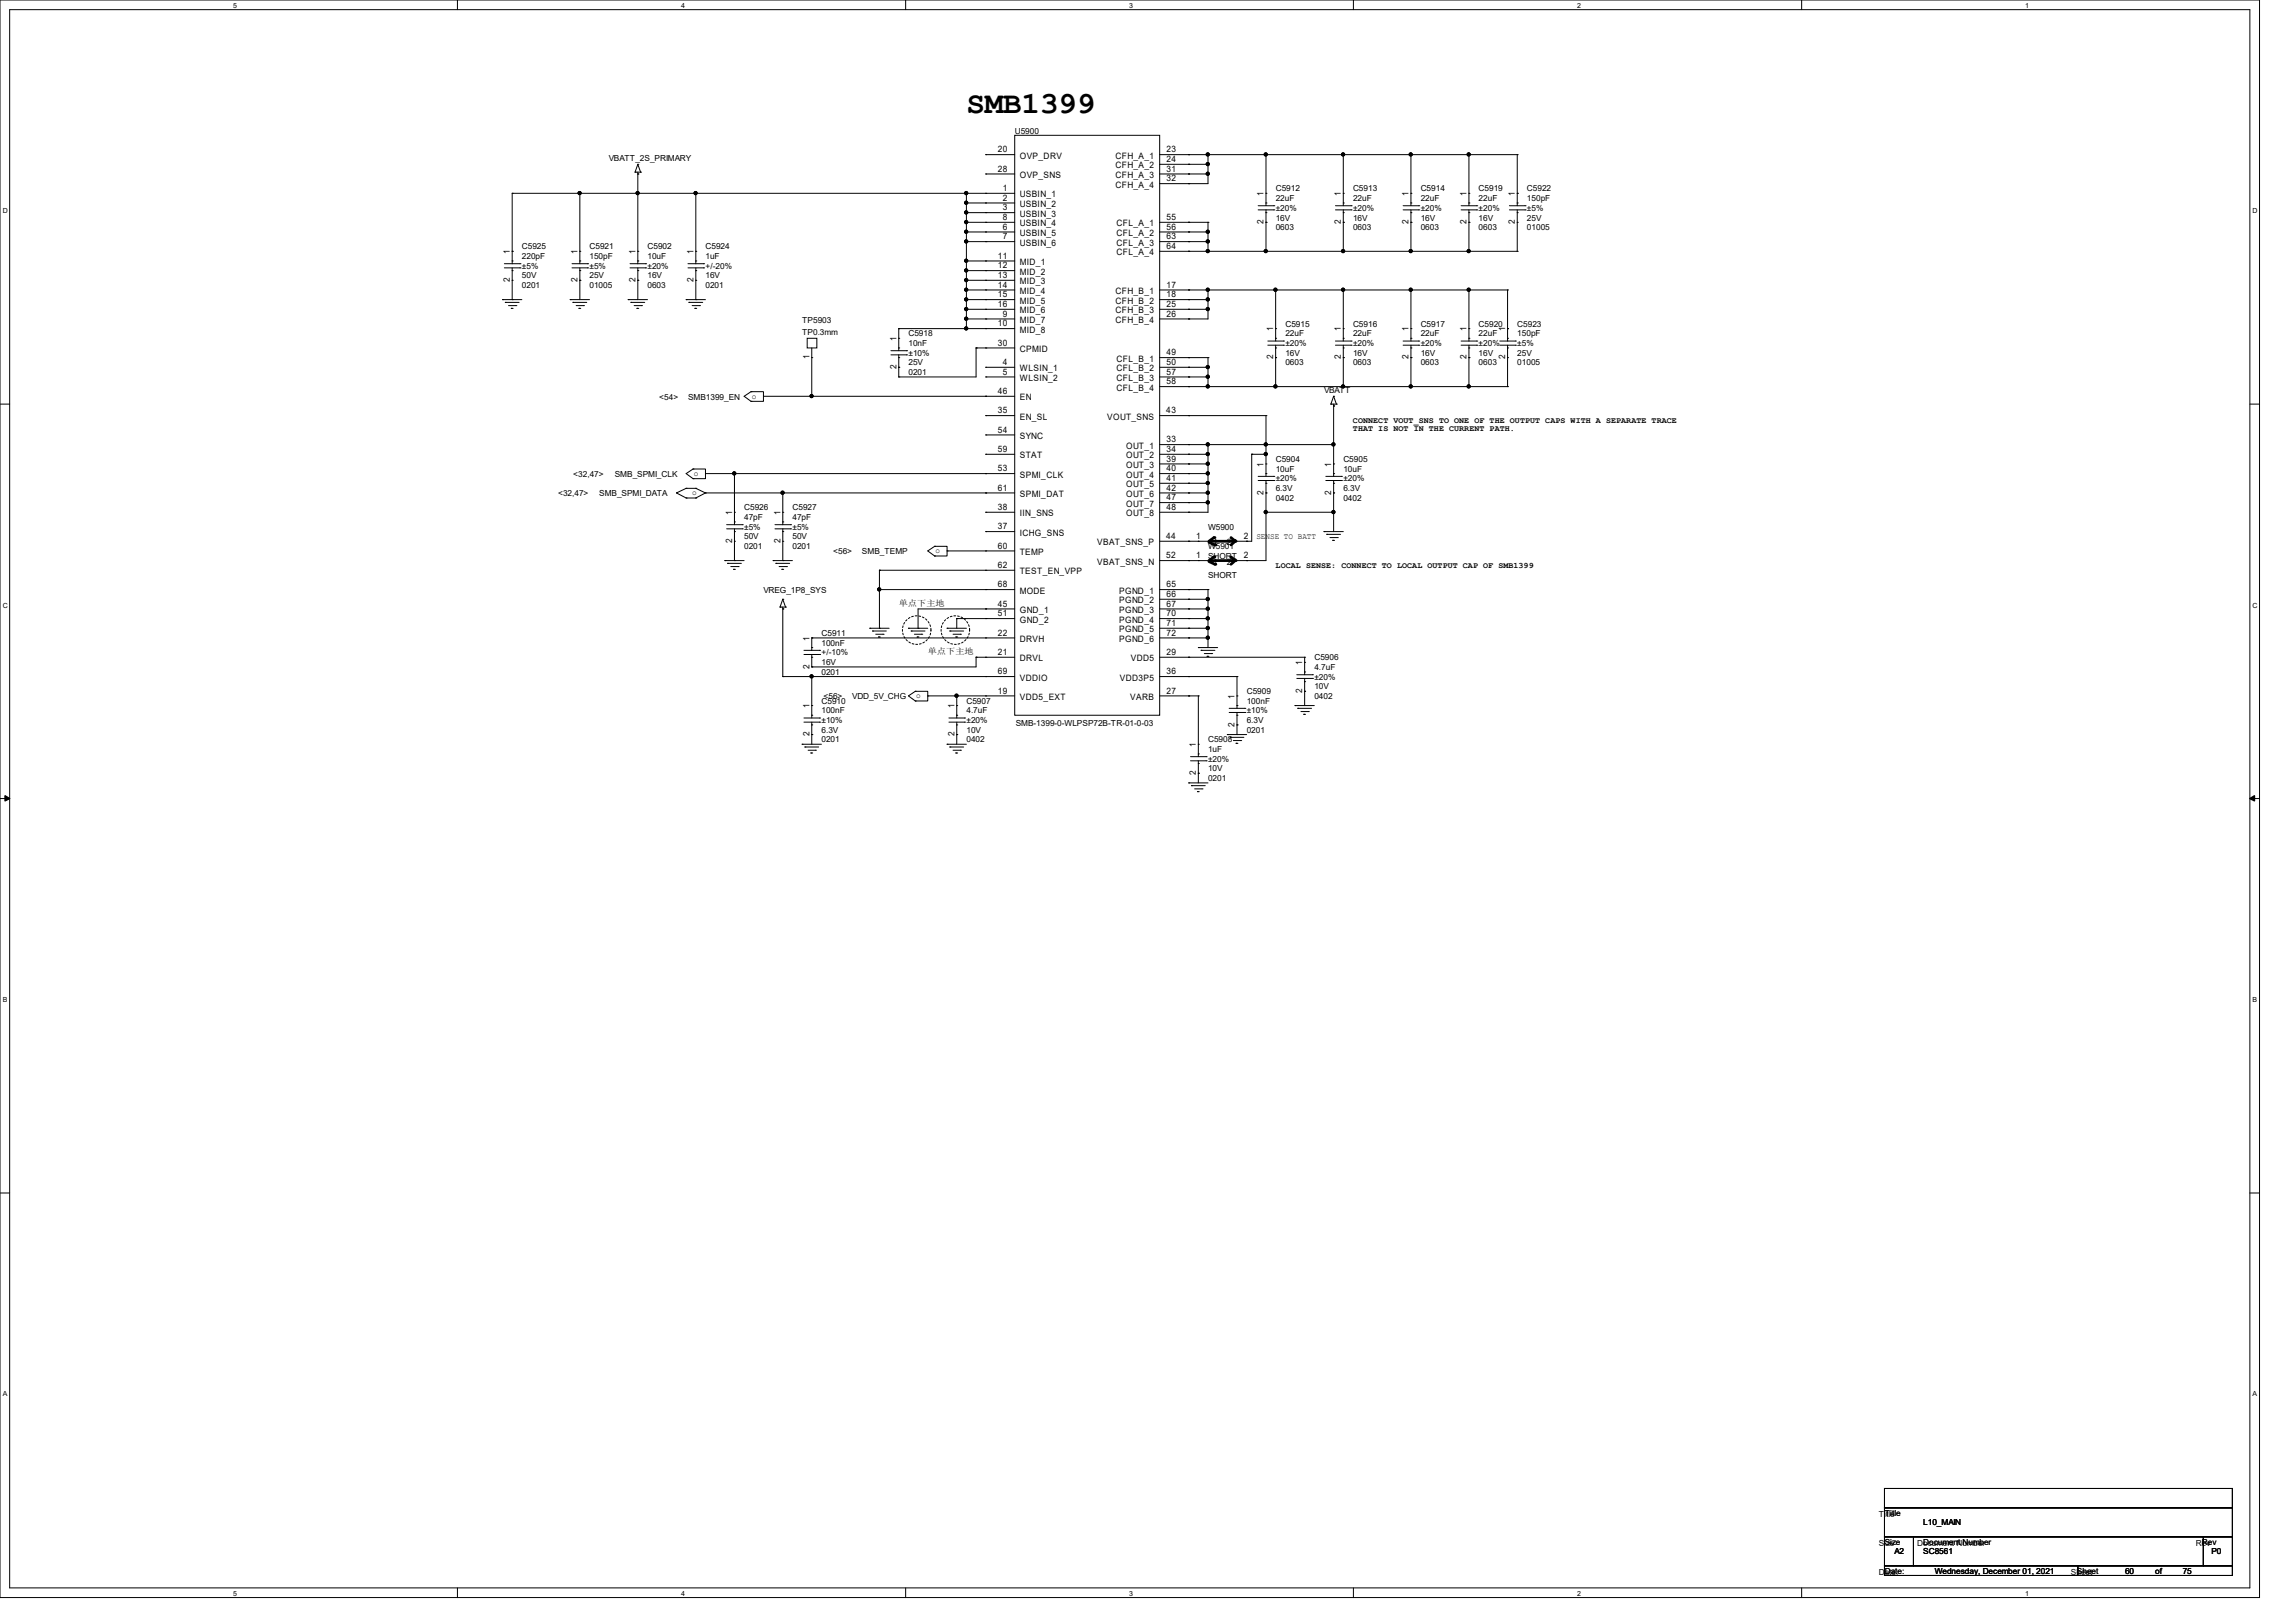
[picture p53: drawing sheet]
<svg xmlns="http://www.w3.org/2000/svg" width="210mm" height="149mm" viewBox="0 0 210 149" stroke-linecap="round" stroke-linejoin="round" font-family="sans-serif">
<defs><g id="words">
<text font-size="2.8" x="88.9" y="10.4">SMB1399</text>
<g font-size=".8">
<text x="56" y="14.8">VBATT_2S_PRIMARY</text>
<text x="91.8" y="14">20</text>
<text x="91.8" y="15.8">28</text>
<text x="92.3" y="17.6">1</text>
<text x="93.3" y="12.4">U5900</text>
<text x="93.8" y="14.6">OVP_DRV</text>
<text x="93.8" y="16.4">OVP_SNS</text>
<text x="102.6" y="14.6">CFH_A_1</text>
<text x="102.6" y="15.5">CFH_A_2</text>
<text x="102.6" y="16.4">CFH_A_3</text>
<text x="102.6" y="17.3">CFH_A_4</text>
<text x="107.3" y="14">23</text>
<text x="107.3" y="14.9">24</text>
<text x="107.3" y="15.8">31</text>
<text x="107.3" y="16.7">32</text>
<text x="117.4" y="17.6">C5912</text>
<text x="124.5" y="17.6">C5913</text>
<text x="130.7" y="17.6">C5914</text>
<text x="136" y="17.6">C5919</text>
<text x="140.5" y="17.6">C5922</text>
<text x="46.9" y="23.4" transform="rotate(-90 46.9 23.4)">1</text>
<text x="48" y="22.9">C5925</text>
<text x="48" y="23.8">220pF</text>
<text x="53.1" y="23.4" transform="rotate(-90 53.1 23.4)">1</text>
<text x="54.2" y="22.9">C5921</text>
<text x="54.2" y="23.8">150pF</text>
<text x="58.5" y="23.4" transform="rotate(-90 58.5 23.4)">1</text>
<text x="59.6" y="22.9">C5902</text>
<text x="59.6" y="23.8">10uF</text>
<text x="63.8" y="23.4" transform="rotate(-90 63.8 23.4)">1</text>
<text x="64.9" y="22.9">C5924</text>
<text x="64.9" y="23.8">1uF</text>
<text x="91.8" y="23.8">11</text>
<text x="92.3" y="18.5">2</text>
<text x="92.3" y="19.3">3</text>
<text x="92.3" y="20.2">8</text>
<text x="92.3" y="21.1">6</text>
<text x="92.3" y="22">7</text>
<text x="93.8" y="18.2">USBIN_1</text>
<text x="93.8" y="19">USBIN_2</text>
<text x="93.8" y="19.9">USBIN_3</text>
<text x="93.8" y="20.8">USBIN_4</text>
<text x="93.8" y="21.7">USBIN_5</text>
<text x="93.8" y="22.6">USBIN_6</text>
<text x="102.7" y="20.8">CFL_A_1</text>
<text x="102.7" y="21.7">CFL_A_2</text>
<text x="102.7" y="22.6">CFL_A_3</text>
<text x="102.7" y="23.5">CFL_A_4</text>
<text x="107.3" y="20.2">55</text>
<text x="107.3" y="21.1">56</text>
<text x="107.3" y="22">63</text>
<text x="107.3" y="22.9">64</text>
<text x="116.2" y="20.6" transform="rotate(-90 116.2 20.6)">2</text>
<text x="116.2" y="18" transform="rotate(-90 116.2 18)">1</text>
<text x="117.4" y="18.5">22uF</text>
<text x="117.4" y="21.2">0603</text>
<text x="117.4" y="20.3">16V</text>
<text x="117.4" y="19.4">±20%</text>
<text x="123.4" y="20.6" transform="rotate(-90 123.4 20.6)">2</text>
<text x="123.4" y="18" transform="rotate(-90 123.4 18)">1</text>
<text x="124.5" y="18.5">22uF</text>
<text x="124.5" y="21.2">0603</text>
<text x="124.5" y="20.3">16V</text>
<text x="124.5" y="19.4">±20%</text>
<text x="129.6" y="20.6" transform="rotate(-90 129.6 20.6)">2</text>
<text x="129.6" y="18" transform="rotate(-90 129.6 18)">1</text>
<text x="130.7" y="18.5">22uF</text>
<text x="130.7" y="21.2">0603</text>
<text x="130.7" y="20.3">16V</text>
<text x="130.7" y="19.4">±20%</text>
<text x="134.9" y="20.6" transform="rotate(-90 134.9 20.6)">2</text>
<text x="134.9" y="18" transform="rotate(-90 134.9 18)">1</text>
<text x="136" y="18.5">22uF</text>
<text x="136" y="21.2">0603</text>
<text x="136" y="20.3">16V</text>
<text x="136" y="19.4">±20%</text>
<text x="139.4" y="20.6" transform="rotate(-90 139.4 20.6)">2</text>
<text x="139.4" y="18" transform="rotate(-90 139.4 18)">1</text>
<text x="140.5" y="18.5">150pF</text>
<text x="140.5" y="21.2">01005</text>
<text x="140.5" y="20.3">25V</text>
<text x="140.5" y="19.4">±5%</text>
<text x="46.9" y="26" transform="rotate(-90 46.9 26)">2</text>
<text x="48" y="26.5">0201</text>
<text x="48" y="25.6">50V</text>
<text x="48" y="24.7">±5%</text>
<text x="53.1" y="26" transform="rotate(-90 53.1 26)">2</text>
<text x="54.2" y="26.5">01005</text>
<text x="54.2" y="25.6">25V</text>
<text x="54.2" y="24.7">±5%</text>
<text x="58.5" y="26" transform="rotate(-90 58.5 26)">2</text>
<text x="59.6" y="26.5">0603</text>
<text x="59.6" y="25.6">16V</text>
<text x="59.6" y="24.7">±20%</text>
<text x="63.8" y="26" transform="rotate(-90 63.8 26)">2</text>
<text x="64.9" y="26.5">0201</text>
<text x="64.9" y="25.6">16V</text>
<text x="64.9" y="24.7">+/-20%</text>
<text x="73.8" y="29.7">TP5903</text>
<text x="91.8" y="24.7">12</text>
<text x="91.8" y="25.6">13</text>
<text x="91.8" y="26.5">14</text>
<text x="91.8" y="27.3">15</text>
<text x="91.8" y="28.2">16</text>
<text x="92.3" y="29.1">9</text>
<text x="93.8" y="24.4">MID_1</text>
<text x="93.8" y="25.3">MID_2</text>
<text x="93.8" y="26.2">MID_3</text>
<text x="93.8" y="27">MID_4</text>
<text x="93.8" y="27.9">MID_5</text>
<text x="93.8" y="28.8">MID_6</text>
<text x="93.8" y="29.7">MID_7</text>
<text x="102.6" y="27">CFH_B_1</text>
<text x="102.6" y="27.9">CFH_B_2</text>
<text x="102.6" y="28.8">CFH_B_3</text>
<text x="102.6" y="29.7">CFH_B_4</text>
<text x="107.3" y="26.5">17</text>
<text x="107.3" y="27.3">18</text>
<text x="107.3" y="28.2">25</text>
<text x="107.3" y="29.1">26</text>
<text x="73.8" y="30.8">TP0.3mm</text>
<text x="74.5" y="33.1" transform="rotate(-90 74.5 33.1)">1</text>
<text x="82.5" y="34" transform="rotate(-90 82.5 34)">2</text>
<text x="82.5" y="31.4" transform="rotate(-90 82.5 31.4)">1</text>
<text x="83.6" y="30.9">C5918</text>
<text x="83.6" y="31.8">10nF</text>
<text x="83.6" y="34.5">0201</text>
<text x="83.6" y="33.6">25V</text>
<text x="83.6" y="32.7">±10%</text>
<text x="91.8" y="30">10</text>
<text x="91.8" y="31.8">30</text>
<text x="92.3" y="33.6">4</text>
<text x="92.3" y="34.5">5</text>
<text x="93.8" y="30.6">MID_8</text>
<text x="93.8" y="32.4">CPMID</text>
<text x="93.8" y="34.2">WLSIN_1</text>
<text x="93.8" y="35.1">WLSIN_2</text>
<text x="102.7" y="33.3">CFL_B_1</text>
<text x="102.7" y="34.2">CFL_B_2</text>
<text x="102.7" y="35.1">CFL_B_3</text>
<text x="102.7" y="35.9">CFL_B_4</text>
<text x="107.3" y="32.7">49</text>
<text x="107.3" y="33.6">50</text>
<text x="107.3" y="34.5">57</text>
<text x="107.3" y="35.3">58</text>
<text x="117.1" y="33.1" transform="rotate(-90 117.1 33.1)">2</text>
<text x="117.1" y="30.5" transform="rotate(-90 117.1 30.5)">1</text>
<text x="118.2" y="30.1">C5915</text>
<text x="118.2" y="30.9">22uF</text>
<text x="118.2" y="33.6">0603</text>
<text x="118.2" y="32.7">16V</text>
<text x="118.2" y="31.8">±20%</text>
<text x="123.4" y="33.1" transform="rotate(-90 123.4 33.1)">2</text>
<text x="123.4" y="30.5" transform="rotate(-90 123.4 30.5)">1</text>
<text x="124.5" y="30.1">C5916</text>
<text x="124.5" y="30.9">22uF</text>
<text x="124.5" y="33.6">0603</text>
<text x="124.5" y="32.7">16V</text>
<text x="124.5" y="31.8">±20%</text>
<text x="129.6" y="33.1" transform="rotate(-90 129.6 33.1)">2</text>
<text x="129.6" y="30.5" transform="rotate(-90 129.6 30.5)">1</text>
<text x="130.7" y="30.1">C5917</text>
<text x="130.7" y="30.9">22uF</text>
<text x="130.7" y="33.6">0603</text>
<text x="130.7" y="32.7">16V</text>
<text x="130.7" y="31.8">±20%</text>
<text x="134.9" y="33.1" transform="rotate(-90 134.9 33.1)">2</text>
<text x="134.9" y="30.5" transform="rotate(-90 134.9 30.5)">1</text>
<text x="136" y="30.1">C5920</text>
<text x="136" y="30.9">22uF</text>
<text x="136" y="33.6">0603</text>
<text x="136" y="32.7">16V</text>
<text x="136" y="31.8">±20%</text>
<text x="138.5" y="33.1" transform="rotate(-90 138.5 33.1)">2</text>
<text x="138.5" y="30.5" transform="rotate(-90 138.5 30.5)">1</text>
<text x="139.6" y="30.1">C5923</text>
<text x="139.6" y="30.9">150pF</text>
<text x="139.6" y="33.6">01005</text>
<text x="139.6" y="32.7">25V</text>
<text x="139.6" y="31.8">±5%</text>
<text x="60.6" y="36.7">&lt;54&gt;</text>
<text x="63.3" y="36.7">SMB1399_EN</text>
<text x="69.2" y="36.7">o</text>
<text x="91.8" y="36.2">46</text>
<text x="91.8" y="38">35</text>
<text x="91.8" y="39.8">54</text>
<text x="91.8" y="41.6">59</text>
<text x="93.8" y="36.8">EN</text>
<text x="93.8" y="38.6">EN_SL</text>
<text x="93.8" y="40.4">SYNC</text>
<text x="101.9" y="38.6">VOUT_SNS</text>
<text x="103.6" y="41.3">OUT_1</text>
<text x="107.3" y="38">43</text>
<text x="107.3" y="40.7">33</text>
<text x="107.3" y="41.6">34</text>
<text x="121.8" y="36.1">VBATT</text>
<text x="124.5" y="38.9">CONNECT VOUT_SNS TO ONE OF THE OUTPUT CAPS WITH A SEPARATE TRACE</text>
<text x="124.5" y="39.7">THAT IS NOT IN THE CURRENT PATH.</text>
<text x="51.3" y="45.6">&lt;32,47&gt;</text>
<text x="52.7" y="43.9">&lt;32,47&gt;</text>
<text x="55.1" y="45.6">SMB_SPMI_DATA</text>
<text x="56.6" y="43.9">SMB_SPMI_CLK</text>
<text x="63.7" y="45.6">o</text>
<text x="63.8" y="43.8">o</text>
<text x="67.3" y="47.4" transform="rotate(-90 67.3 47.4)">1</text>
<text x="68.5" y="46.9">C5926</text>
<text x="68.5" y="47.8">47pF</text>
<text x="71.8" y="47.4" transform="rotate(-90 71.8 47.4)">1</text>
<text x="72.9" y="46.9">C5927</text>
<text x="72.9" y="47.8">47pF</text>
<text x="91.8" y="43.3">53</text>
<text x="91.8" y="45.1">61</text>
<text x="91.8" y="46.9">38</text>
<text x="93.8" y="42.2">STAT</text>
<text x="93.8" y="43.9">SPMI_CLK</text>
<text x="93.8" y="45.7">SPMI_DAT</text>
<text x="93.8" y="47.5">IIN_SNS</text>
<text x="103.6" y="42.2">OUT_2</text>
<text x="103.6" y="43.1">OUT_3</text>
<text x="103.6" y="43.9">OUT_4</text>
<text x="103.6" y="44.8">OUT_5</text>
<text x="103.6" y="45.7">OUT_6</text>
<text x="103.6" y="46.6">OUT_7</text>
<text x="103.6" y="47.5">OUT_8</text>
<text x="107.3" y="42.5">39</text>
<text x="107.3" y="43.3">40</text>
<text x="107.3" y="44.2">41</text>
<text x="107.3" y="45.1">42</text>
<text x="107.3" y="46">47</text>
<text x="107.3" y="46.9">48</text>
<text x="116.2" y="45.5" transform="rotate(-90 116.2 45.5)">2</text>
<text x="116.2" y="42.9" transform="rotate(-90 116.2 42.9)">1</text>
<text x="117.4" y="42.5">C5904</text>
<text x="117.4" y="43.4">10uF</text>
<text x="117.4" y="46.1">0402</text>
<text x="117.4" y="45.2">6.3V</text>
<text x="117.4" y="44.3">±20%</text>
<text x="122.5" y="45.5" transform="rotate(-90 122.5 45.5)">2</text>
<text x="122.5" y="42.9" transform="rotate(-90 122.5 42.9)">1</text>
<text x="123.6" y="42.5">C5905</text>
<text x="123.6" y="43.4">10uF</text>
<text x="123.6" y="46.1">0402</text>
<text x="123.6" y="45.2">6.3V</text>
<text x="123.6" y="44.3">±20%</text>
<text x="67.3" y="50" transform="rotate(-90 67.3 50)">2</text>
<text x="68.5" y="50.5">0201</text>
<text x="68.5" y="49.6">50V</text>
<text x="68.5" y="48.7">±5%</text>
<text x="71.8" y="50" transform="rotate(-90 71.8 50)">2</text>
<text x="72.9" y="50.5">0201</text>
<text x="72.9" y="49.6">50V</text>
<text x="72.9" y="48.7">±5%</text>
<text x="76.6" y="51">&lt;56&gt;</text>
<text x="79.3" y="51">SMB_TEMP</text>
<text x="86.1" y="50.9">o</text>
<text x="91.8" y="48.7">37</text>
<text x="91.8" y="50.5">60</text>
<text x="91.8" y="52.2">62</text>
<text x="93.8" y="49.3">ICHG_SNS</text>
<text x="93.8" y="51.1">TEMP</text>
<text x="93.8" y="52.8">TEST_EN_VPP</text>
<text x="100.9" y="50.2">VBAT_SNS_P</text>
<text x="100.9" y="51.9">VBAT_SNS_N</text>
<text x="107.3" y="49.6">44</text>
<text x="107.3" y="51.3">52</text>
<text x="110" y="49.6">1</text>
<text x="110" y="51.3">1</text>
<text x="111.1" y="48.7">W5900</text>
<text x="111.1" y="51.4">SHORT</text>
<text x="111.1" y="50.5">W5901</text>
<text x="111.1" y="53.2">SHORT</text>
<text x="111.6" y="50.2">1</text>
<text x="111.6" y="51.9">1</text>
<text x="112.9" y="50.2">2</text>
<text x="112.9" y="51.9">2</text>
<text x="114.4" y="49.6">2</text>
<text x="114.4" y="51.3">2</text>
<text x="115.6" y="49.5">SENSE TO BATT</text>
<text x="117.3" y="52.2">LOCAL SENSE: CONNECT TO LOCAL OUTPUT CAP OF SMB1399</text>
<text x="70.2" y="54.5">VREG_1P8_SYS</text>
<text x="74.5" y="58.9" transform="rotate(-90 74.5 58.9)">1</text>
<text x="75.6" y="58.5">C5911</text>
<text x="75.6" y="59.4">100nF</text>
<text x="82.7" y="55.8">单点下主地</text>
<text x="91.8" y="55.8">45</text>
<text x="91.8" y="56.7">51</text>
<text x="91.8" y="54">68</text>
<text x="91.8" y="58.5">22</text>
<text x="93.8" y="56.4">GND_1</text>
<text x="93.8" y="57.3">GND_2</text>
<text x="93.8" y="54.6">MODE</text>
<text x="93.8" y="59.1">DRVH</text>
<text x="103" y="54.6">PGND_1</text>
<text x="103" y="55.5">PGND_2</text>
<text x="103" y="56.4">PGND_3</text>
<text x="103" y="57.3">PGND_4</text>
<text x="103" y="58.2">PGND_5</text>
<text x="103" y="59.1">PGND_6</text>
<text x="107.3" y="54">65</text>
<text x="107.3" y="54.9">66</text>
<text x="107.3" y="55.8">67</text>
<text x="107.3" y="56.7">70</text>
<text x="107.3" y="57.6">71</text>
<text x="107.3" y="58.5">72</text>
<text x="74.5" y="65.2" transform="rotate(-90 74.5 65.2)">1</text>
<text x="74.5" y="61.5" transform="rotate(-90 74.5 61.5)">2</text>
<text x="75.6" y="64.7">C5910</text>
<text x="75.6" y="65.6">100nF</text>
<text x="75.6" y="62.1">0201</text>
<text x="75.6" y="61.2">16V</text>
<text x="75.6" y="60.3">+/-10%</text>
<text x="75.8" y="64.3">&lt;56&gt;</text>
<text x="78.4" y="64.3">VDD_5V_CHG</text>
<text x="84.3" y="64.2">o</text>
<text x="85.3" y="60.2">单点下主地</text>
<text x="87.8" y="65.2" transform="rotate(-90 87.8 65.2)">1</text>
<text x="88.9" y="64.7">C5907</text>
<text x="88.9" y="65.6">4.7uF</text>
<text x="91.8" y="60.2">21</text>
<text x="91.8" y="62">69</text>
<text x="91.8" y="63.8">19</text>
<text x="93.8" y="60.8">DRVL</text>
<text x="93.8" y="62.6">VDDIO</text>
<text x="93.8" y="64.4">VDD5_EXT</text>
<text x="103" y="62.6">VDD3P5</text>
<text x="104" y="64.4">VARB</text>
<text x="104" y="60.8">VDD5</text>
<text x="107.3" y="62">36</text>
<text x="107.3" y="63.8">27</text>
<text x="107.3" y="60.2">29</text>
<text x="113.6" y="64.3" transform="rotate(-90 113.6 64.3)">1</text>
<text x="114.7" y="63.8">C5909</text>
<text x="114.7" y="64.7">100nF</text>
<text x="114.7" y="65.6">±10%</text>
<text x="119.8" y="63.8" transform="rotate(-90 119.8 63.8)">2</text>
<text x="119.8" y="61.2" transform="rotate(-90 119.8 61.2)">1</text>
<text x="120.9" y="60.7">C5906</text>
<text x="120.9" y="61.6">4.7uF</text>
<text x="120.9" y="64.3">0402</text>
<text x="120.9" y="63.4">10V</text>
<text x="120.9" y="62.5">±20%</text>
<text x="74.5" y="67.7" transform="rotate(-90 74.5 67.7)">2</text>
<text x="75.6" y="68.3">0201</text>
<text x="75.6" y="67.4">6.3V</text>
<text x="75.6" y="66.5">±10%</text>
<text x="87.8" y="67.7" transform="rotate(-90 87.8 67.7)">2</text>
<text x="88.9" y="68.3">0402</text>
<text x="88.9" y="67.4">10V</text>
<text x="88.9" y="66.5">±20%</text>
<text x="93.4" y="66.7">SMB-1399-0-WLPSP72B-TR-01-0-03</text>
<text x="110" y="71.3" transform="rotate(-90 110 71.3)">2</text>
<text x="110" y="68.7" transform="rotate(-90 110 68.7)">1</text>
<text x="111.1" y="68.3">C5908</text>
<text x="111.1" y="69.2">1uF</text>
<text x="111.1" y="71.8">0201</text>
<text x="111.1" y="71">10V</text>
<text x="111.1" y="70.1">±20%</text>
<text x="113.6" y="66.8" transform="rotate(-90 113.6 66.8)">2</text>
<text x="114.7" y="67.4">0201</text>
<text x="114.7" y="66.5">6.3V</text>
<text x="172.8" y="139.5">Title</text>
<text x="172.8" y="142.2">Size</text>
<text x="173.4" y="139.4">Title</text>
<text x="173.4" y="142.1">Size</text>
<text x="174.3" y="143">A2</text>
<text x="176.4" y="142.2">Document Number</text>
<text x="176.9" y="142.1">Document Number</text>
<text x="176.9" y="143">SC8561</text>
<text x="176.9" y="140.3">L10_MAIN</text>
<text x="202" y="142.2">Rev</text>
<text x="202.6" y="142.1">Rev</text>
<text x="203.4" y="143">P0</text>
<text x="172.8" y="144.8">Date:</text>
<text x="173.4" y="144.7">Date:</text>
<text x="178" y="144.7">Wednesday, December 01, 2021</text>
<text x="190.5" y="144.8">Sheet</text>
<text x="191.1" y="144.7">Sheet</text>
<text x="195.5" y="144.7">60</text>
<text x="198.3" y="144.7">of</text>
<text x="200.8" y="144.7">75</text>
</g>
<g font-size=".6">
<text x="21.5" y=".7">5</text>
<text x="62.7" y=".7">4</text>
<text x="103.9" y=".7">3</text>
<text x="145.1" y=".7">2</text>
<text x="186.3" y=".7">1</text>
<text x=".3" y="19.6">D</text>
<text x="207.2" y="19.6">D</text>
<text x=".3" y="55.9">C</text>
<text x="207.2" y="55.9">C</text>
<text x=".3" y="92.2">B</text>
<text x="207.2" y="92.2">B</text>
<text x=".3" y="128.4">A</text>
<text x="207.2" y="128.4">A</text>
<text x="21.5" y="146.8">5</text>
<text x="62.7" y="146.8">4</text>
<text x="103.9" y="146.8">3</text>
<text x="145.1" y="146.8">2</text>
<text x="186.3" y="146.8">1</text>
</g>
</g></defs>
<path d="M0 0h207.9v146.9h-207.9zM.9 .9h206.1v145.2h-206.1z" fill="none" stroke="#000" stroke-width=".09"/>
<g fill="#fff">
<path d="M21.5 .1h.3v.7h-.3z"/>
<path d="M21.5 146.2h.3v.7h-.3z"/>
</g>
<path d="M42.1 0v.9M42.1 146v.9" fill="none" stroke="#000" stroke-width=".09"/>
<g fill="#fff">
<path d="M62.7 .1h.3v.7h-.3z"/>
<path d="M62.7 146.2h.3v.7h-.3z"/>
</g>
<path d="M83.3 0v.9M83.3 146v.9" fill="none" stroke="#000" stroke-width=".09"/>
<g fill="#fff">
<path d="M103.9 .1h.3v.7h-.3z"/>
<path d="M103.9 146.2h.3v.7h-.3z"/>
</g>
<path d="M124.5 0v.9M124.5 146v.9" fill="none" stroke="#000" stroke-width=".09"/>
<g fill="#fff">
<path d="M145.1 .1h.3v.7h-.3z"/>
<path d="M145.1 146.2h.3v.7h-.3z"/>
</g>
<path d="M165.7 0v.9M165.7 146v.9" fill="none" stroke="#000" stroke-width=".09"/>
<g fill="#fff">
<path d="M186.3 .1h.3v.7h-.3z"/>
<path d="M186.3 146.2h.3v.7h-.3z"/>
<path d="M.3 19h.4v.7h-.4z"/>
<path d="M207.2 19h.5v.7h-.5z"/>
<path d="M.3 55.3h.4v.7h-.4z"/>
<path d="M207.2 55.3h.5v.7h-.5z"/>
</g>
<path d="M0 37.2h.9M207 37.2h.9" fill="none" stroke="#000" stroke-width=".09"/>
<g fill="#fff">
<path d="M.3 91.6h.4v.7h-.4z"/>
<path d="M207.2 91.6h.4v.7h-.4z"/>
</g>
<path d="M0 73.4h.9M207 73.4h.9" fill="none" stroke="#000" stroke-width=".09"/>
<path d="M.5 73.2l.4 .2-.4 .3zM207 73.4l.4-.2v.5z" fill="#000" stroke="#000" stroke-width=".13"/>
<g fill="#fff">
<path d="M.3 127.8h.3v.8h-.3z"/>
<path d="M207.2 127.8h.4v.8h-.4z"/>
</g>
<g fill="none" stroke="#000" stroke-width=".09">
<path d="M47.1 17.8h46.2M47.1 17.8h.1M47.1 17.8v6.5M53.3 17.8h.1M53.3 17.8v6.5M58.4 15.8h.1M58.4 15.8h.5M58.7 15.1l.2 .7M58.7 16h.1M58.7 15.1h.1M58.7 15.8v8.5M58.7 15.1l-.3 .7"/>
<path d="M58.7 17.8h.1M58.9 15.8h.1M64 17.8h.1M64 17.8v6.5M88.9 17.8h.1M88.9 18.7h.1M88.9 19.6h.1M88.9 17.8v12.4M88.9 18.7h4.4M88.9 19.6h4.4M90.7 14.2h2.6M90.7 16h2.6"/>
<path d="M90.7 14.2h.1M90.7 16h.1M90.7 17.8h.1M90.7 18.7h.1M90.7 19.6h.1M93.3 12.4h13.4v53.4h-13.4zM106.7 14.2h32.9M106.7 16h4.4M106.7 15.1h4.4M109.3 14.2h.1M109.3 15.1h.1M109.3 16h.1"/>
<path d="M109.3 16.9h.1M111.1 14.2h.1M111.1 15.1h.1M111.1 16h.1M111.1 14.2v2.7h-4.4M115.7 18.9h1.5M115.7 19.3h1.5M116.5 18.7h.1M116.5 19.6h.1M116.5 17.8h.1M116.5 14.2h.1M116.5 14.2v4.7"/>
<path d="M116.5 19.3v3.8M117.2 18.9h.1M117.2 19.3h.1M122.9 18.9h1.4M122.9 19.3h1.4M123.6 18.7h.1M123.6 19.6h.1M123.6 17.8h.1M123.6 14.2h.1M123.6 14.2v4.7M123.6 19.3v3.8M124.3 18.9h.1"/>
<path d="M124.3 19.3h.1M129.1 18.9h1.4M129.1 19.3h1.4M129.8 18.7h.1M129.8 19.6h.1M129.8 17.8h.1M129.8 14.2h.1M129.8 14.2v4.7M129.8 19.3v3.8M130.5 18.9h.1M130.5 19.3h.1M134.4 18.9h1.4"/>
<path d="M134.4 19.3h1.4M135.1 18.7h.1M135.1 19.6h.1M135.1 17.8h.1M135.1 14.2h.1M135.1 14.2v4.7M135.1 19.3v3.8M135.8 18.9h.1M135.8 19.3h.1M138.9 18.9h1.4M138.9 19.3h1.4M139.6 18.7h.1"/>
<path d="M139.6 19.6h.1M139.6 17.8h.1M139.6 19.3v3.8M139.6 14.2h.1M139.6 14.2v4.7M140.3 18.9h.1M140.3 19.3h.1M46.2 27.6h.1M46.2 27.6h1.8M46.4 24.3h1.4M46.4 24.6h1.4M46.5 27.8h.1"/>
<path d="M46.5 27.8h1.3M46.8 28.1h.7M47 28.4h.2M47 28.4h.1M47.1 24h.1M47.1 24.9h.1M47.1 23.1h.1M47.1 25.8h.1M47.1 24.6v3M47.1 27.6h.1M47.5 28.1h.1M47.8 24.3h.1"/>
<path d="M47.8 24.6h.1M52.5 27.6h.1M52.5 27.6h1.7M52.6 24.3h1.5M52.6 24.6h1.5M52.7 27.8h.1M52.7 27.8h1.3M53 28.1h.7M53.3 28.4h.1M53.3 24h.1M53.3 24.9h.1M53.3 23.1h.1"/>
<path d="M53.3 25.8h.1M53.3 24.6v3M53.7 28.1h.1M54.1 24.3h.1M54.1 24.6h.1M57.8 27.6h1.8M57.8 27.6h.1M58 24.3h1.4M58 24.6h1.4M58 27.8h1.3M58 27.8h.1M58.3 28.1h.7"/>
<path d="M58.6 28.4h.2M58.6 28.4h.1M58.7 24h.1M58.7 24.9h.1M58.7 23.1h.1M58.7 25.8h.1M58.7 24.6v3M59 28.1h.1M59.4 24.3h.1M59.4 24.6h.1M63.1 27.6h.1M63.1 27.6h1.8"/>
<path d="M63.3 24.3h1.4M63.3 24.6h1.4M63.4 27.8h.1M63.4 27.8h1.2M63.7 28.1h.6M63.9 28.4h.2M63.9 28.4h.1M64 24h.1M64 24.9h.1M64 23.1h.1M64 25.8h.1M64 24.6v3"/>
<path d="M64 27.6h.1M64.3 28.1h.1M64.7 24.3h.1M64.7 24.6h.1M69.1 36l-.6 .4 .6 .5M69.1 36h.1M69.1 36.9h.1M69.1 36h1.1v.9h-1.1M70.2 36.4h23.1M74.3 31.1h.8v.9h-.8zM74.7 32.9h.1M74.7 36.4h.1"/>
<path d="M74.7 32v4.4M82 32.3h1.4M82 32.6h1.4M82.7 30.2h10.6M82.7 32h.1M82.7 32.9h.1M82.7 31.1h.1M82.7 33.8h.1M82.7 30.2h.1M82.7 34.7h.1M82.7 30.2v2.1M82.7 32.6v2.1"/>
<path d="M83.4 32.3h.1M83.4 32.6h.1M88.9 20.4h.1M88.9 21.3h.1M88.9 22.2h.1M88.9 24h.1M88.9 24.9h.1M88.9 25.8h.1M88.9 26.7h.1M88.9 27.6h.1M88.9 28.4h.1M88.9 29.3h.1"/>
<path d="M88.9 30.2h.1M88.9 27.6h4.4M88.9 20.4h4.4M88.9 21.3h4.4M88.9 22.2h4.4M88.9 24h4.4M88.9 24.9h4.4M88.9 25.8h4.4M88.9 26.7h4.4M88.9 28.4h4.4M88.9 29.3h4.4M89.8 32h.1"/>
<path d="M89.8 32v2.7h-7.1M89.8 32h3.5M90.7 33.8h2.6M90.7 34.7h2.6M90.7 38.2h2.6M90.7 20.4h.1M90.7 21.3h.1M90.7 22.2h.1M90.7 24h.1M90.7 24.9h.1M90.7 25.8h.1M90.7 26.7h.1"/>
<path d="M90.7 27.6h.1M90.7 28.4h.1M90.7 29.3h.1M90.7 30.2h.1M90.7 32h.1M90.7 33.8h.1M90.7 34.7h.1M90.7 36.4h.1M90.7 38.2h.1M106.7 27.6h4.4M106.7 20.4h4.4M106.7 21.3h4.4"/>
<path d="M106.7 22.2h4.4M106.7 26.7h32M106.7 28.4h4.4M106.7 33.8h4.4M106.7 34.7h4.4M106.7 38.2h9.8M106.7 23.1h32.9M106.7 32.9h4.4M106.7 35.6h32M109.3 20.4h.1M109.3 21.3h.1M109.3 22.2h.1"/>
<path d="M109.3 23.1h.1M109.3 26.7h.1M109.3 27.6h.1M109.3 28.4h.1M109.3 29.3h.1M109.3 32.9h.1M109.3 33.8h.1M109.3 34.7h.1M109.3 35.6h.1M109.3 38.2h.1M111.1 20.4h.1M111.1 21.3h.1"/>
<path d="M111.1 22.2h.1M111.1 23.1h.1M111.1 26.7h.1M111.1 27.6h.1M111.1 28.4h.1M111.1 32.9h.1M111.1 33.8h.1M111.1 34.7h.1M111.1 35.6h.1M111.1 26.7v2.6h-4.4M111.1 20.4v2.7M111.1 32.9v2.7"/>
<path d="M116.5 20.4h.1M116.5 23.1h.1M116.5 38.2h.1M116.5 38.2v5.6M116.6 31.4h1.5M116.6 31.8h1.5M117.3 31.1h.1M117.3 32h.1M117.3 30.2h.1M117.3 32.9h.1M117.3 26.7h.1M117.3 35.6h.1"/>
<path d="M117.3 26.7v4.7M117.3 31.8v3.8M118.1 31.4h.1M118.1 31.8h.1M122.4 37.2h.1M122.4 37.2h.5M122.7 37.3h.1M122.7 36.4h.1M122.7 37.2v6.6M122.7 36.4l-.3 .8M122.7 36.4l.2 .8M122.9 31.4h1.4"/>
<path d="M122.9 31.8h1.4M122.9 37.2h.1M123.6 20.4h.1M123.6 31.1h.1M123.6 32h.1M123.6 30.2h.1M123.6 32.9h.1M123.6 23.1h.1M123.6 26.7h.1M123.6 35.6h.1M123.6 26.7v4.7M123.6 31.8v3.8"/>
<path d="M124.3 31.4h.1M124.3 31.8h.1M129.1 31.4h1.4M129.1 31.8h1.4M129.8 20.4h.1M129.8 31.1h.1M129.8 32h.1M129.8 30.2h.1M129.8 32.9h.1M129.8 23.1h.1M129.8 26.7h.1M129.8 35.6h.1"/>
<path d="M129.8 26.7v4.7M129.8 31.8v3.8M130.5 31.4h.1M130.5 31.8h.1M134.4 31.4h1.4M134.4 31.8h1.4M135.1 20.4h.1M135.1 31.1h.1M135.1 32h.1M135.1 30.2h.1M135.1 32.9h.1M135.1 26.7h.1"/>
<path d="M135.1 26.7v4.7M135.1 31.8v3.8M135.1 23.1h.1M135.1 35.6h.1M135.8 31.4h.1M135.8 31.8h.1M138 31.4h1.4M138 31.8h1.4M138.7 31.1h.1M138.7 32h.1M138.7 30.2h.1M138.7 32.9h.1"/>
<path d="M138.7 31.8v3.8M138.7 26.7h.1M138.7 35.6h.1M138.7 26.7v4.7M139.4 31.4h.1M139.4 31.8h.1M139.6 20.4h.1M139.6 23.1h.1M62.2 45.3h.1M62.2 45.3l.9 .5M63.1 44.9h.1M63.1 45.8h.1"/>
<path d="M63.1 44.9l-.9 .4M63.1 45.8h.9M63.1 44.9h.9M63.8 43.1l-.7 .5 .7 .4M63.8 43.1h.1M63.8 44h.1M63.8 43.1h1.1v.9h-1.1M64 44.9h.1M64 45.8h.1M64 44.9l.9 .4M64.9 45.3l-.9 .5M64.9 45.3h.1"/>
<path d="M64.9 43.6h28.4M64.9 45.3h28.4M66.7 51.6h1.8M66.7 51.6h.1M66.8 48.3h1.5M66.8 48.6h1.5M66.9 51.8h.1M66.9 51.8h1.3M67.2 52.1h.7M67.5 52.4h.1M67.6 48h.1M67.6 48.9h.1"/>
<path d="M67.6 47.1h.1M67.6 49.8h.1M67.6 43.6h.1M67.6 48.6v3M67.6 51.6h.1M67.6 43.6v4.7M67.9 52.1h.1M68.3 48.3h.1M68.3 48.6h.1M71.1 51.6h1.8M71.1 51.6h.1M71.3 48.3h1.4"/>
<path d="M71.3 48.6h1.4M71.4 51.8h1.2M71.4 51.8h.1M71.7 52.1h.6M71.8 55.8h.1M71.8 55.8h.5M71.9 52.4h.2M71.9 52.4h.1M72 55.1l-.2 .7M72 56h.1M72 55.1h.1M72 55.8v6.4"/>
<path d="M72 55.1l.3 .7M72 48h.1M72 48.9h.1M72 47.1h.1M72 49.8h.1M72 45.3h.1M72 48.6v3M72 51.6h.1M72 45.3v3M72.3 55.8h.1M72.3 52.1h.1M72.7 48.3h.1"/>
<path d="M72.7 48.6h.1M74 59.8h1.4M74.7 59.6h.1M74.7 58.7h.1M74.7 58.7v1.1M74.7 58.7h18.6M75.4 59.8h.1M80 57.8h1.8M80 57.8h.1M80.3 58h1.2M80.3 58h.1M80.6 58.3h.6"/>
<path d="M80.8 58.6h.2M80.8 58.6h.1M80.9 52.5h.1M80.9 54.2h.1M80.9 57.8h.1M80.9 52.5v5.3M80.9 52.5h12.4M80.9 54.2h12.4M81.2 58.3h.1M83.6 57.8h1.7M83.6 57.8h.1M83.8 58h1.3"/>
<path d="M83.8 58h.1M84.1 58.3h.7M84.4 58.6h.1M84.5 57.8h.1M84.8 58.3h.1M86 50.2l-.7 .5 .7 .4M86 50.2h.1M86 51.1h.1M86 50.2h1.1v.9h-1.1M87.1 57.8h1.8M87.1 57.8h.1M87.1 50.7h.1"/>
<path d="M87.1 50.7h6.2M87.4 58h.1M87.4 58h1.2M87.7 58.3h.6M87.9 58.6h.2M87.9 58.6h.1M88 56.9h.1M88 56.9v.9M88 56.9h5.3M88.3 58.3h.1M90.7 48.9h2.6M90.7 40h2.6"/>
<path d="M90.7 41.8h2.6M90.7 47.1h2.6M90.7 40h.1M90.7 41.8h.1M90.7 43.6h.1M90.7 45.3h.1M90.7 47.1h.1M90.7 48.9h.1M90.7 50.7h.1M90.7 52.5h.1M90.7 56h.1M90.7 56.9h.1"/>
<path d="M90.7 54.2h.1M90.7 58.7h.1M93.3 56h-8.8v1.8M106.7 57.8h4.4M106.7 51.6h4.4M106.7 41.8h4.4M106.7 43.6h4.4M106.7 45.3h4.4M106.7 56h4.4M106.7 56.9h4.4M106.7 54.2h4.4M106.7 58.7h4.4"/>
<path d="M106.7 40.9h16M106.7 42.7h4.4M106.7 44.5h4.4M106.7 46.2h4.4M106.7 49.8h4.4M106.7 55.1h4.4M109.3 40.9h.1M109.3 41.8h.1M109.3 42.7h.1M109.3 43.6h.1M109.3 44.5h.1M109.3 45.3h.1"/>
<path d="M109.3 46.2h.1M109.3 47.1h.1M109.3 49.8h.1M109.3 51.6h.1M109.3 54.2h.1M109.3 55.1h.1M109.3 56h.1M109.3 56.9h.1M109.3 57.8h.1M109.3 58.7h.1M110.2 59.6h1.8M110.2 59.6h.1"/>
<path d="M110.2 49.8h.1M110.2 51.6h.1M110.5 59.8h1.3M110.5 59.8h.1M111.1 40.9h.1M111.1 41.8h.1M111.1 42.7h.1M111.1 43.6h.1M111.1 44.5h.1M111.1 45.3h.1M111.1 46.2h.1M111.1 54.2h.1"/>
<path d="M111.1 55.1h.1M111.1 56h.1M111.1 56.9h.1M111.1 57.8h.1M111.1 58.7h.1M111.1 40.9v6.2h-4.4M111.1 54.2v5.4M114.7 49.8h.1M114.7 51.6h.1M115.1 41.8h.1M115.1 41.8v8h-1.3M115.1 41.8h1.4"/>
<path d="M115.7 43.8h1.5M115.7 44.2h1.5M116.5 43.6h.1M116.5 44.5h.1M116.5 42.7h.1M116.5 45.3h.1M116.5 40.9h.1M116.5 41.8h.1M116.5 47.1h.1M116.5 44.2v7.4h-2.7M116.5 47.1h6.2M117.2 43.8h.1"/>
<path d="M117.2 44.2h.1M121.8 48.9h.1M121.8 48.9h1.8M122 43.8h1.4M122 44.2h1.4M122 49.1h.1M122 49.1h1.3M122.3 49.4h.7M122.6 49.7h.1M122.6 49.7h.2M122.7 43.6h.1M122.7 44.5h.1"/>
<path d="M122.7 42.7h.1M122.7 45.3h.1M122.7 40.9h.1M122.7 47.1h.1M122.7 44.2v4.7M123 49.4h.1M123.4 43.8h.1M123.4 44.2h.1M72 62.2h21.3M72 62.2h.1M73.8 68.5h1.8M73.8 68.5h.1"/>
<path d="M74 66h1.4M74 66.4h1.4M74 60.2h1.4M74 68.7h1.3M74 68.7h.1M74.3 69h.7M74.6 69.3h.2M74.6 69.3h.1M74.7 65.8h.1M74.7 66.7h.1M74.7 64.9h.1M74.7 67.6h.1"/>
<path d="M74.7 60.5h.1M74.7 61.3h.1M74.7 62.2h.1M74.7 60.2v1.1M74.7 62.2v3.8M74.7 66.4v2.1M75 69h.1M75.4 66h.1M75.4 66.4h.1M75.4 60.2h.1M84.2 63.6h.1M84.2 64.5h.1"/>
<path d="M84.2 63.6h1.1v.9h-1.1M84.2 63.6l-.6 .4 .6 .5M85.3 64h8M85.3 64h.1M87.1 68.5h1.8M87.1 68.5h.1M87.3 66h1.4M87.3 66.4h1.4M87.4 68.7h.1M87.4 68.7h1.2M87.7 69h.6M87.9 69.3h.2"/>
<path d="M87.9 69.3h.1M88 65.8h.1M88 66.7h.1M88 64.9h.1M88 67.6h.1M88 64h.1M88 64v2M88 66.4v2.1M88.3 69h.1M88.7 66h.1M88.7 66.4h.1M89.8 60.5h.1"/>
<path d="M89.8 60.5v.8h-15.1M89.8 60.5h3.5M90.7 60.5h.1M90.7 62.2h.1M90.7 64h.1M106.7 60.5h13.3M106.7 64h3.5M106.7 62.2h7.1M109.3 72h.1M109.3 72h1.8M109.3 64h.1M109.3 60.5h.1"/>
<path d="M109.3 62.2h.1M109.5 69.6h1.5M109.5 70h1.5M109.6 72.3h.1M109.6 72.3h1.3M109.9 72.6h.7M110.2 72.8h.1M110.2 69.3h.1M110.2 70.2h.1M110.2 68.5h.1M110.2 71.1h.1M110.2 64h.1"/>
<path d="M110.2 64v5.6M110.2 70v2M110.6 72.6h.1M110.8 60.1h.7M111 69.6h.1M111 70h.1M111 60.4h.2M111 60.4h.1M111.5 60.1h.1M112.9 67.6h1.8M112.9 67.6h.1M113.1 65.2h1.4"/>
<path d="M113.1 65.5h1.4M113.2 67.8h1.2M113.2 67.8h.1M113.5 68.1h.6M113.7 68.4h.2M113.7 68.4h.1M113.8 64.9h.1M113.8 65.8h.1M113.8 64h.1M113.8 66.7h.1M113.8 62.2h.1M113.8 62.2v3"/>
<path d="M113.8 65.5v2.1M114.1 68.1h.1M114.5 65.2h.1M114.5 65.5h.1M119.1 64.9h.1M119.1 64.9h1.8M119.3 62.1h1.4M119.3 62.4h1.4M119.4 65.2h.1M119.4 65.2h1.3M119.7 65.4h.7M119.9 65.7h.1"/>
<path d="M119.9 65.7h.2M120 61.8h.1M120 62.7h.1M120 60.9h.1M120 63.6h.1M120 60.5h.1M120 60.5v1.6M120 62.4v2.5M120.4 65.4h.1M120.7 62.1h.1M120.7 62.4h.1M0 109.7h.9"/>
<path d="M207 109.7h.9M173.4 136.9h32v1.8h-32zM173.4 138.7h32v2.7h-32zM173.4 144h17.7v.9h-17.7zM173.4 141.4h2.6v2.6h-2.6zM176 141.4h26.7v2.6h-26.7zM191.1 144h14.3v.9h-14.3zM202.7 141.4h2.7v2.6h-2.7z"/>
<circle cx="84.3" cy="58" r="1.31"/>
<circle cx="87.9" cy="58" r="1.31"/>
</g>
<g fill="none" stroke="#000" stroke-width=".25">
<path d="M111.2 49.9l.6 .2M111.2 51.6l.6 .3M111.4 49.8h2M111.4 51.6h2M111.7 49.4l-.5 .4M111.7 51.2l-.5 .4M111.7 49.4h.1M111.7 51.2h.1M111.8 50.1h.1M111.8 51.9h.1M113.2 49.4l.3 .3M113.2 51.2l.3 .3"/>
<path d="M113.4 49.8h.1M113.4 51.6h.1M113.5 49.7h.1M113.5 51.5h.1M113.6 49.8h.1M113.6 51.6h.1M113.6 49.8l-.4 .3M113.6 51.6l-.4 .3"/>
</g>
<g fill="#000" stroke="#000" stroke-width=".09">
<circle cx="53.3" cy="17.8" r=".15"/>
<circle cx="58.7" cy="17.8" r=".15"/>
<circle cx="64" cy="17.8" r=".15"/>
<circle cx="88.9" cy="19.5" r=".15"/>
<circle cx="88.9" cy="18.6" r=".15"/>
<circle cx="88.9" cy="17.8" r=".15"/>
<circle cx="111.1" cy="14.2" r=".15"/>
<circle cx="111.1" cy="15.1" r=".15"/>
<circle cx="111.1" cy="16" r=".15"/>
<circle cx="116.4" cy="14.2" r=".15"/>
<circle cx="123.6" cy="14.2" r=".15"/>
<circle cx="129.8" cy="14.2" r=".15"/>
<circle cx="135.1" cy="14.2" r=".15"/>
<circle cx="74.7" cy="36.4" r=".15"/>
<circle cx="88.9" cy="21.3" r=".15"/>
<circle cx="88.9" cy="20.4" r=".15"/>
<circle cx="88.9" cy="26.6" r=".15"/>
<circle cx="88.9" cy="28.4" r=".15"/>
<circle cx="88.9" cy="29.3" r=".15"/>
<circle cx="88.9" cy="30.2" r=".15"/>
<circle cx="88.9" cy="25.8" r=".15"/>
<circle cx="88.9" cy="24.9" r=".15"/>
<circle cx="88.9" cy="22.2" r=".15"/>
<circle cx="88.9" cy="24" r=".15"/>
<circle cx="88.9" cy="27.5" r=".15"/>
<circle cx="111.1" cy="21.3" r=".15"/>
<circle cx="111.1" cy="23.1" r=".15"/>
<circle cx="111.1" cy="22.2" r=".15"/>
<circle cx="111.1" cy="27.5" r=".15"/>
<circle cx="111.1" cy="34.6" r=".15"/>
<circle cx="111.1" cy="33.8" r=".15"/>
<circle cx="111.1" cy="35.5" r=".15"/>
<circle cx="111.1" cy="26.6" r=".15"/>
<circle cx="111.1" cy="28.4" r=".15"/>
<circle cx="116.4" cy="23.1" r=".15"/>
<circle cx="117.3" cy="26.6" r=".15"/>
<circle cx="117.3" cy="35.5" r=".15"/>
<circle cx="123.6" cy="23.1" r=".15"/>
<circle cx="123.6" cy="35.5" r=".15"/>
<circle cx="123.6" cy="26.6" r=".15"/>
<circle cx="129.8" cy="35.5" r=".15"/>
<circle cx="129.8" cy="26.6" r=".15"/>
<circle cx="129.8" cy="23.1" r=".15"/>
<circle cx="135.1" cy="35.5" r=".15"/>
<circle cx="135.1" cy="23.1" r=".15"/>
<circle cx="135.1" cy="26.6" r=".15"/>
<circle cx="67.5" cy="43.5" r=".15"/>
<circle cx="72" cy="45.3" r=".15"/>
<circle cx="80.9" cy="54.2" r=".15"/>
<circle cx="111.1" cy="42.7" r=".15"/>
<circle cx="111.1" cy="46.2" r=".15"/>
<circle cx="111.1" cy="56.9" r=".15"/>
<circle cx="111.1" cy="58.7" r=".15"/>
<circle cx="111.1" cy="44.4" r=".15"/>
<circle cx="111.1" cy="40.9" r=".15"/>
<circle cx="111.1" cy="57.8" r=".15"/>
<circle cx="111.1" cy="41.8" r=".15"/>
<circle cx="111.1" cy="45.3" r=".15"/>
<circle cx="111.1" cy="56" r=".15"/>
<circle cx="111.1" cy="55.1" r=".15"/>
<circle cx="111.1" cy="43.5" r=".15"/>
<circle cx="116.4" cy="40.9" r=".15"/>
<circle cx="116.4" cy="41.8" r=".15"/>
<circle cx="116.4" cy="47.1" r=".15"/>
<circle cx="122.7" cy="40.9" r=".15"/>
<circle cx="122.7" cy="47.1" r=".15"/>
<circle cx="74.7" cy="62.2" r=".15"/>
<circle cx="88" cy="64" r=".15"/>
</g>
<use href="#words"/>
</svg>
